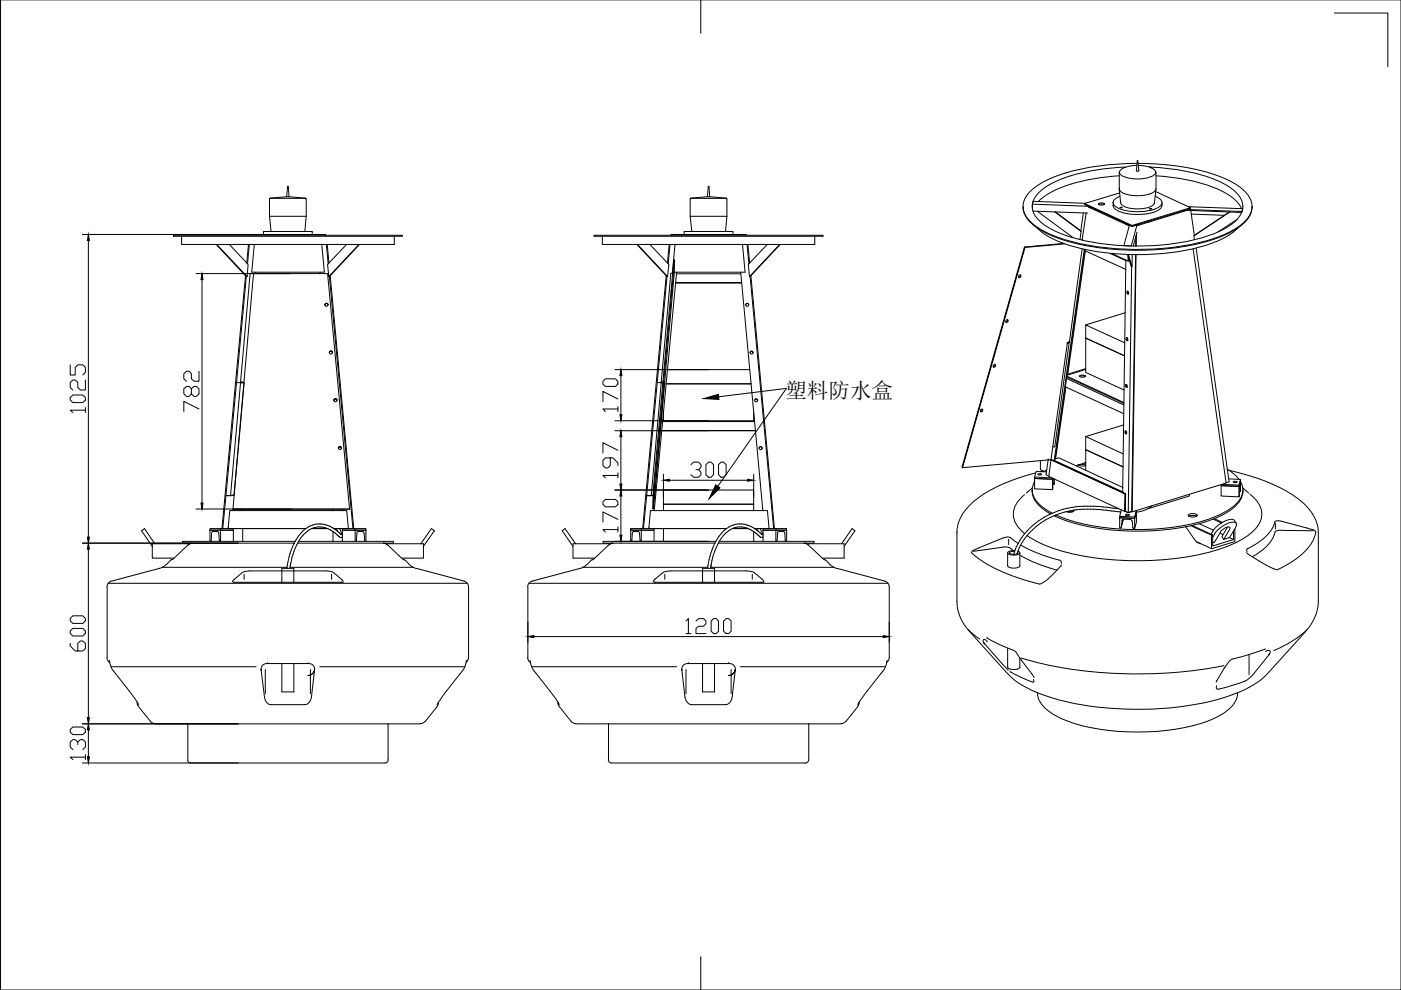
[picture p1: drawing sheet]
<svg xmlns="http://www.w3.org/2000/svg" width="297mm" height="210mm" viewBox="0 0 297 210" stroke-linecap="round" stroke-linejoin="round" font-family="sans-serif">
<defs><g id="words">
<text font-size="4.6" x="166.5" y="84.3">塑料防水盒</text>
</g></defs>
<path d="M.1 0h296.9v209.9h-296.9z" fill="none" stroke="#000" stroke-width=".21"/>
<path d="M148.6 0v7M282.9 2.8h11.3v11.3M148.6 202.8v7" fill="none" stroke="#000" stroke-width=".21"/>
<g fill="none" stroke="#000" stroke-width=".21">
<path d="M237.3 37.3a34.9 34.9 0 0 0-15.4 4l-1.7 1.4M237.3 36.7h.1M237.3 36.7v3.4M238.6 35.4a39.6 39.6 0 0 0-15.9 3.7 6.3 6.3 0 0 0-3.8 4.4 5.4 5.4 0 0 0 3.1 4.6 35.8 35.8 0 0 0 16.7 4 47.7 47.7 0 0 0 19.3-2.8 9.8 9.8 0 0 0 5.1-4 3.8 3.8 0 0 0-1.3-4.8 24.1 24.1 0 0 0-11.7-4.4l-6.4-.7h.4M240.9 36.2h.1M241 35.1l-2 .3a1.7 1.7 0 0 0-1.7 1.3M241.1 34.6a48.6 48.6 0 0 0-18.6 3.3 9.3 9.3 0 0 0-5.4 4.8 4.6 4.6 0 0 0 2.3 5.1 30.7 30.7 0 0 0 14 4.6 57.5 57.5 0 0 0 24.6-2.1 14.2 14.2 0 0 0 6.6-4.1l.8-1.6 .1-.8M241.1 34.1h.1zM241.1 34.1l-.2 2.1M241.2 34.1l.3 2.1-.3 .1-.3-.1M241.3 34.6a46 46 0 0 1 19.2 3.7 8.3 8.3 0 0 1 4.8 4.6l.2 .9M241.3 35.1a4 4 0 0 1 3.8 1.4v.1"/>
<path d="M244.1 35.6v-.2v.2M245 36.6a3.2 3.2 0 0 1-3 1.3h-1.7a3.3 3.3 0 0 1-3-1.3M245.1 37.3a33.8 33.8 0 0 1 15.5 4.1 6.7 6.7 0 0 1 2.6 2.9M245.1 36.7v3.4M36.8 49.9h48.5v.2h-48.5zM38.5 50.1v1.7h45.1v-1.7M45.8 51.8l6.4 6.8M46 51.8l6.4 6.8 .2-2.5-4-4.3M52.1 58.4l-5 53.7h.1l.7-7h1.4M52.4 58.6h-.2l-2 22.5M52.7 51.8l-.4 4M52.9 51.8l-.4 4.1"/>
<path d="M53.1 49.9v-.2h15.9v.2M53.7 58h-.7l-2 23M53.9 51.8l-.5 5.9h15.4l-.6-5.9M54.3 57.7l-.1 .3M55.9 49.7v-.6h10.3v.6M57.1 45.9h7.8M57.1 42.2v3.7M57.1 45.9l.4 3.2M57.3 42.1h7.5M60.8 41.7l-3.5 .3-.2 .2M60.8 41.7l.2-2.2h.1l.2 2.2M60.8 41.7h.5"/>
<path d="M61.3 41.7l3.5 .3M64.8 42l.1 .2M64.9 42.2v3.7l-.3 3.2M67.8 57.7v.3M69.2 51.8l.4 4.1M69.4 51.8l.4 4M70 58.4l5 53.7h-.2l-5-53.5h-.1M73.5 51.8l-4 4.3 .2 2.5 6.4-6.8M76.2 51.8l-6.4 6.8M126 49.9h48.5v.2h-48.5zM127.7 50.1v1.7h45v-1.7M135 51.8l6.4 6.8"/>
<path d="M135.2 51.8l6.3 6.8 .3-2.5-4-4.3M141.3 58.4l-5 53.7M141.5 58.6h-.1l-2.1 22.5M141.9 51.8l-.4 4M142.1 51.8l-.4 4.1M142.2 58l-2 23M142.3 49.9v-.2h15.9v.2M142.6 57.9l-.4 .1M143 55.1l-.1 2.9-4.4 49.9M143.1 51.8l-.5 5.9M143.2 60h14.1h-14.1M143.4 58.1h13.6"/>
<path d="M143.5 57.7l-4.8 50.6M145.1 49.7v-.6h10.3v.6M146.3 42.2v3.7l.4 3.2M146.3 45.9h7.8M146.5 42.1h7.5M150 41.7l-3.5 .3-.2 .2M150 41.7l.2-2.2h.1l.2 2.2M150 41.7h.5M150.5 41.7l3.4 .3 .2 .2M154.1 45.9l-.3 3.2M154.1 42.2v3.7M157 57.7l4.7 50.6"/>
<path d="M157.4 51.8l.6 5.9h-15.1M158.4 51.8l.4 4.1M158.6 51.8l.3 4M159.2 58.4l5 53.7h-.2l-5-53.5h-.1M162.7 51.8l-4 4.3 .2 2.5 6.4-6.8M165.4 51.8l-6.4 6.8M216 58.8h.1M216.3 58.3v.3l-.3 .2M216.9 43.8v.2M219 44.8l11.6 .4M219.9 48.3a18.6 18.6 0 0 0 9 4.3 54.2 54.2 0 0 0 27.5-.8 14.9 14.9 0 0 0 6.1-3.5M219.9 44.8l7.6 5.6"/>
<path d="M223.6 44.9l5.6 4.2-.2 1.7M223.8 44.9l5.4 4.1M225.5 51.6l-8.3 .8-13.3 46.7 .2 .1 13.2-46.7-.1-.1M225.7 51.7l-8.4 .8M229.4 52.8l-2.7 19.8M229.7 45.2l-.5 3.9M229.9 52.8l-6.4 44.9M229.9 43.2l10.1 4.6v.2l-10.1-4.7zM230 53.1l8.7 4M230 52.9l-6.4 44.9M230.1 53.2l-3.7 26.1M230.2 43.1l-11.2-.4-.1 .6"/>
<path d="M230.3 45.2l-.9 5.7h.2M230.8 43.7l-.9-.4 1.3 .6-.1 .2M230.8 43.7v.2l8.6 4M230.8 43.7l-11.9-.4v1M231.3 44v.1M231.4 44v.2M232.9 43.4l.6-.2 .6 .2M233 43.1h.8l.4 .2-.4 .2h-.6l-.3-.2zM235.4 53.7l3.3 1.6M235.7 53.7l3.5 1.6M236 43.6h.1M236 43v.6"/>
<path d="M237.3 40a2.3 2.3 0 0 0 2.2 1.4 7.3 7.3 0 0 0 5.3-.9l.3-.5M237.3 40.1h.1M237.3 40.1l.3 3M237.4 40.9l-7.5 2.3M237.5 44h.4zM237.6 43a2.94 2.94 0 0 0 2.7 1.3 5.5 5.5 0 0 0 4.4-1.1l.1-.2M238.7 55.1l-.7 49.3M238.8 47.6v-.2l1.2 .6M239 54l.8 2.5h.2l-.7-2.5M239.2 54.4v.9M239.3 54.9v.4h-.1M239.8 52.1l1.3-4.4-1.1 .3-.5-.3-1.2 4.4 1.6 .1"/>
<path d="M239.9 56.4l-.7 52.3 .7-.2-.7 .2-.6-.3 .6 .3M240.1 54l-.1 2.5M240.8 54l-.9 54.5h.2M240.8 50.1v2.1M240.9 49.6v2.6M241.1 49.2l-.8 3M241.5 47.7v-.2l-1.5 .5M243 47.1l.2 .1M243.5 46.9v.2M243.7 46.9v.1M243.7 44.3h.5zM244.9 41.6a1.81 1.81 0 0 1 1.5 1.5 3 3 0 0 1-2.6 1.5 11.5 11.5 0 0 1-7-.6 1.09 1.09 0 0 1-.8-1.1 1.09 1.09 0 0 1 .9-1l.5-.3"/>
<path d="M245 40.6l7.4 3.4-12.4 3.8M245.1 40.1l-.3 3M246.4 43a1.52 1.52 0 0 1-1.3 1.8 11.5 11.5 0 0 1-8.3-.2l-.7-.7-.1-.3M250.8 44.7l.1 .1M250.9 44.8v-.1l1.5-.5-.7 .2v.2l11.6 .5M251.7 44.6l-10.6 3.3v-.2M252 43.8l11.5 .5-.2 .6-11.6-.5M252.4 44v.2l-12.4 3.8M252.5 44.6l.6 5.4 7.7-5.1M252.6 45.4l7 .2M253 52.8l7 49.6-19.9 6.1 .8-54.5M253.1 50l.1 .8"/>
<path d="M253.6 52.6l7 49.6-.6 .1M260.7 44.9l-7.5 5M262.3 46.5l-4 2.7M265.5 43.8a5.1 5.1 0 0 1-2.7 4.3 29.8 29.8 0 0 1-12.7 4.3 57.7 57.7 0 0 1-25.3-1.7 15 15 0 0 1-6.9-4.2l-.9-1.7-.1-.9M69 64.5l.4-.1 .1 .2-.1-.2h-.3l-.2 .2zM69.8 74.8l.4-.3 .3 .3M69.9 74.6l.4-.1 .2 .2-.2-.2h-.3l-.2 .2zM141.5 78.4h17.4M141.6 71.2l-.1 .6zM142.5 61.4l-.1 .6zM158.1 64.6l.3-.3 .3 .3M159 74.8l.3-.3 .4 .3"/>
<path d="M210.9 77.2v.4l-.3 .2M213.3 68.3h.1M213.6 67.8v.3l-.3 .2M226.2 79.9l12.1 5.6M226.2 79.8l12.1 5.6M226.5 72.6l-.2 .1M226.5 72.7h.1M226.6 72.7h-.3l-3.5 24.8-18.7 1.7M226.6 72.6v.1h-.4M226.7 72.5l-.2 .1M226.7 72.7l-3.1 22h-.4M228.9 79.8l.6-.1 .6 .1"/>
<path d="M228.9 79.6l.9-.1 .4 .2-.4 .3h-.6l-.4-.3zM230.2 78.2l-3.9 1.2M230.2 78.3l-4 1.3M238.5 72.7l-8.3-3.8v2.8l8.2 3.8-8.2-3.8v7.3l8.1 3.7M238.6 66.3l-8.4 2.6M239 71.6l-.1 .3 .2 .3M239.1 72.2h.1M239.1 61.7l-.1 .3 .2 .3M239.3 62.3h.1M51 81.2h.7M51.2 81.1l-.2-.1 .7 .1M51.2 81v.2"/>
<path d="M51.2 81l.6 .1M51.7 81.1l-2.3 26.8M51.7 81.1l2-23.1h15.8l4.6 49.9h-24.7M51.7 81.2l-2.1 23.8M70.8 84.9l.3-.3 .3 .3M70.9 84.7l.4-.1 .1 .3-.1-.3h-.3l-.2 .3zM71.8 94.9l.4-.1 .2 .2-.2-.2h-.3l-.2 .2zM139.9 90.8l-.1 .6zM140.2 81.2h.3M140.2 81h.3zM140.3 91.3h19.9M140.4 81v.2"/>
<path d="M140.5 89.2h19.5M140.5 89.4h19.5M140.7 87.5v1.7M140.7 81v.6zM140.9 81.2h.1M140.9 81.2l-2.1 23.8M140.9 81.1h.1M141.2 81.4h18M152.3 84.1l14.5-1.7-14.6 20.7M159.8 87.5v1.7M160 84.9l.3-.3 .3 .3M160.9 95l.4-.3 .3 .3"/>
<path d="M208.2 86.7v.3l-.3 .2M220.6 97.7v1.9l.8 .4M221.2 99.9l-.6 .1M221.9 99.6l-.6 .4M222.2 97.5h.1M222.2 97.5l-.4 3.1 .6 .3M222.8 97.5l-.4 3.5 16 7.4M223.6 97.7l14.4 6.6M223.7 97.3l.8-.2 13.6 6.2M225.9 82l12.4 5.7M226 82.1l-2.2 15.2M226.1 80.2l12.2 5.7"/>
<path d="M228.6 98.5a1.87 1.87 0 0 0 1.6 .2M229.9 98.1l.3 .1M230.2 98.6l-.8-.1-.7 .2M230.2 98.1l-2.1 .6M238.2 96.2l-8-3.6v2.7l7.9 3.7-7.9-3.7v4.4M238.2 90.1l-8 2.5M238.7 91.4l-.1 .3 .2 .3M238.8 92h.1M238.9 81.5l-.1 .3 .2 .3M239 82.1h.1M260.2 99.5l1.4 1 1.1 1.1M260.5 99.7a38.8 38.8 0 0 1 14.9 6.1 8.9 8.9 0 0 1 4.1 7.1v14.6a9.7 9.7 0 0 1-2.7 6.4v-.1"/>
<path d="M32.8 115.3l-2.2-3.2-.6 .4 2.3 3.3M35.2 119.7l-.6 .5-.8 .3M36.1 118.8l-.8 .9M36.5 118.6l-.4 .2M39.9 115.5l.9-.3-.9 .3-3.5 3.2M40.2 115.3h-7.9v3h4.6M44.5 114.8v-2.4h5v2.4M44.7 114.5l-.1 .2M44.9 113.1l-.1 1.5M45.2 112.7l-.3 .4M45.2 112.7h.9l.3 .4M46.4 113.1l.1 1.4 .2 .2"/>
<path d="M46.8 112.1h-2.3v.3h5v-.3h-2.7v2.7M48.4 112.1l.3-3.8h24.8l.4 3.8h-3.1M48.4 112.1h.1M48.4 112.1h16.4M48.9 105l2.1-23.8-.8-.1-2.3 24h1M48.9 105h.7h-.4M49.4 107.9h24.7M49.6 108l-.1 .3M51.5 108v.3M51.5 112.1v2.7M61.5 120h.1M61.5 120v.5"/>
<path d="M62.6 114.8h-23.9v.4h23.7M63.3 114.8h20.1v.4h-20.3M64.8 112.1a5.4 5.4 0 0 1 7.1 .9l.5 .4M64.8 112.1a12.2 12.2 0 0 0-4 8.4M66.1 112.1h3.4M70.6 108v.3M70.6 112.7v2.1M71.3 112.1l.2 .5M72 112.1l.6 1.4M72.5 108v.3M72.6 112.1h2.7v.3h-2.7zM72.6 113.8l-.4 .2-.6-.5a4.9 4.9 0 0 0-6.4-.9 11.7 11.7 0 0 0-3.7 7.4"/>
<path d="M75.3 112.1h2.3v.3M75.6 113.1l.4-.4h1l.2 .4M75.7 113.1l-.1 1.4-.2 .2M77.2 113.1l.1 1.5M77.3 114.5l.1 .2M77.6 112.4h-5v2.4M77.6 112.4h-2.3v2.4M77.6 112.4v2.4M81.8 115.3h8v3h-4.6M82.2 115.5l-.4-.3h-.5l.9 .3 3.4 3.2M85.5 118.6l.4 .2M86 118.8l.8 .9"/>
<path d="M86.8 119.7l.6 .5 .8 .3M89.2 115.3l2.3-3.2 .6 .4-2.3 3.3M122 115.3l-2.2-3.2-.6 .4 2.3 3.3M124.4 119.7l-.6 .5-.8 .3M125.3 118.8l-.8 .9M125.7 118.6l-.4 .2M129.1 115.5l.9-.3-.9 .3-3.5 3.2M129.4 115.3h-7.9v3h4.6M133.7 114.8v-2.4h5v2.4M133.9 114.5l-.1 .2M134.1 113.1l-.1 1.5M134.4 112.7l-.3 .4"/>
<path d="M134.4 112.7h.9l.3 .4M135.6 113.1l.1 1.4 .2 .2M136 112.1v.3h2.7v-.3M137.6 112.1l.3-3.8h24.8l.4 3.8h-3.1M137.6 112.1h.1M138.1 105l2.1-23.8-.9-.1-2.9 31M138.1 105.1h-1h1.4M138.5 105h-.1M138.5 105h-.4M138.5 103.4l4.4-48.3h.1l-4.3 48.3h-.2l-.1 4.5h.1l.2-4.5M138.8 105h.1M140.7 103.9h19.1v3h-19.1z"/>
<path d="M140.7 108.3v-1.4h19.1v1.4M140.7 112.1v2.7M150.7 120h.1M150.7 120v.5M151.8 114.8h-23.9v.4h23.7M152.5 114.8h20.1v.4h-20.3M154 112.1h-20.3v.3h2.3v2.4M154 112.1l1.9-.9 1.9-.1a8.2 8.2 0 0 1 3.8 2.3M154 112.1l-.4 .3a9.6 9.6 0 0 0-2.4 3.6l-.7 2-.5 2.5M155.3 112.1h3.4M159.8 112.7v2.1M160.5 112.1l.2 .5"/>
<path d="M161.2 112.1l.6 1.4M161.8 114.8v-2.4h5v2.4M161.8 113.8l-.4 .2a9 9 0 0 0-3.6-2.2l-1.4-.1-1.6 .7a7.7 7.7 0 0 0-3.3 4.5l-.8 3.1M164.5 112.1h2.3v.3h-2.3zM164.5 112.1h-2.7v.3h2.7v2.4M164.9 113.1l-.2 1.4-.1 .2M166.1 112.7l.3 .4M166.1 112.7h-1l-.3 .4M166.4 113.1l.1 1.4 .1 .2M171 115.3h8v3h-4.6M171.4 115.5l-.9-.3 .9 .3 3.4 3.2M174.7 118.6l.4 .2"/>
<path d="M175.2 118.8l1.1 1.2 1.1 .5M178.4 115.3l2.3-3.2 .6 .4-2.3 3.3M202.9 112.8v.1M206 117.2a31.1 31.1 0 0 0 12.9 6.2l1.5 .4M212.7 116h.9l.7 .3M212.7 116l-6.3 .9M213.6 120a1.96 1.96 0 0 0 2.6 0M213.6 117.2v2.8M213.9 114.4v1.1M214.3 116.3l.6 .5M215.1 116.9l-.7 .1-.4 .2a1.46 1.46 0 0 0 1.8 0v-.1M215.2 116.7l-1.1 .1-.5 .4a1.98 1.98 0 0 0 2.6 0l-.4-.3"/>
<path d="M215.9 115.2l-1.7-1.3h-1.1l-6.8 2.8-.3 .5M216.2 117.7a29.8 29.8 0 0 0 7.9 3.2M216.2 117.2v2.8M216.4 115.6a30.8 30.8 0 0 0 8.1 3.1M217.2 104.9a5 5 0 0 0-2.2 5.3 6.5 6.5 0 0 0 2.3 2.9M218.8 104.2a5.2 5.2 0 0 0 3 4.2l.9 .6M218.8 103.9a5.7 5.7 0 0 0 3.4 4.4l.9 .5M218.8 104.2h.1M218.8 103.9v.3M218.8 103.5l-1.2 1M219.4 101.4l3.8 .2v2.2l-3.8-.2zM219.4 102.1l-.4 .7-.2 1.1"/>
<path d="M219.6 100.3a30.9 30.9 0 0 0-14 6.8 8.3 8.3 0 0 0-2.7 5.8v14.6M220.1 100.5h.7a.38 .38 0 0 1-.4 .2 .38 .38 0 0 1-.3-.2zM221.9 100h-2.2l-.3 1.1M223 101.3l-3.6-.2v.3M223.2 101.4v.2l-3.8-.2M223.2 103.5v.3M223.2 102.7h.3M223.2 101.4v.2M223.2 102.1v1.4M223.3 101.4l-.1 .7M223.4 102.5v.2M223.5 101.5v1"/>
<path d="M223.5 101.5v1.2M224.5 118.7a.57 .57 0 0 1 .5 .8M225 119.8l-.1 .2a15.8 15.8 0 0 1-3.8 3.5M227 108.3l.6 .1M227.2 108.6l-.3-.1-.3 .1M227.7 108.1v.1a1.33 1.33 0 0 1-1.7 .2M237.2 107.9l-.9-.1a27.2 27.2 0 0 0-11.8 .5 14.5 14.5 0 0 0-8.8 7.3l-.8 2M237.5 112h-.1v-2.2l3.2 .1 .3-1.4v2.2l-.3 1.4M237.6 108.6l-1.4-.2a25.9 25.9 0 0 0-11.5 .5 14.8 14.8 0 0 0-8.1 6.2l-1 2.3M237.7 108.1l-.3 1.4 3.2 .1M238.1 110.3v.1M238.1 110.4l-.4 1.4"/>
<path d="M238.2 110.1l-.1 .3M238.5 104.7l-15.7-7.2h.2l15.7 7.2M238.5 104.7h.2l-.1 3.7h-.2zM238.7 109.1h.7a.38 .38 0 0 1-.4 .2 .38 .38 0 0 1-.3-.2zM240 110.5l-.4-.4h-1.5l-.2 .1-.2 1.6-.2 .1M240.1 110.5l.1 1.4M240.6 109.6v2.5l-.5-.3M240.9 108.2l-.3 1.4M240.9 108.2l-.3 1.7-3.2-.1v-.3M244.3 107.2a6.2 6.2 0 0 1-3.4 1.4M251.4 111.7l1.9 2.7 .7 .7M252 109.1l.5-.2h.7l.6 .4a1.44 1.44 0 0 1-1.9 0z"/>
<path d="M252 109.5l.9-.2 .8 .2M252.2 104.8v.4l-8.9 2.7M252.5 111.5l4.4 2M252.8 111.4l4.3 2-.2 .1M253.6 114.8l3.3 1.5M254.2 115.2l.4 .1M254.3 111.1l3 1.3M257.2 112.6l-.4 .7M257.2 110.1l1.8 .8M257.5 110l1.7 .8M257.5 113.2l-.4 .7M258.6 113l.7 .3"/>
<path d="M258.8 112.8l-1.3 2.1-.4 .2M259.1 102.7l3.6 .1v.3l-3.8-.1v-.2M260.3 111.8l-1.2 2 .3 .6M260.5 101.5l2.5 .2-.3 1.4-3.8-.1v2.2l3.8 .1M260.6 114l.9 .4M260.7 112.2v-.4h-.5l-1 .5-.5 .5M261.5 112.6v1.8l-4.4 1.4v-2.4M261.5 102.1h.7a.38 .38 0 0 1-.3 .2 .38 .38 0 0 1-.4-.2zM261.7 110.3a2.47 2.47 0 0 0-2.6 .5l-1.4 1.1-.6 .7M261.7 110.4l.4 .6M261.8 112.2v2.6l-4.9 1.5v-2.8M261.9 111.8l.2-.4-.1-.6a3.6 3.6 0 0 0-3.4 1.2l-1.1 1.2"/>
<path d="M262 111.9l-1.3 2.1-1.3 .4 1.3-2.2M262.7 105.3h.1M262.7 105v.2M262.7 104.2h.3v-2.2l-.3 1.1v2.2M262.9 102.5v.2M262.9 102.5l-.1 .7-.1 1.8M263 104.1v.1M263 102.8v1.3M263 102.1a3.6 3.6 0 0 1-.7 4.5 20.2 20.2 0 0 1-10.4 4.6 53.4 53.4 0 0 1-26-1.2l-2-.8M263 101.7l-.3 1.1M263.5 104.2a5.1 5.1 0 0 1-2.6 3.9 29.8 29.8 0 0 1-12.8 4.1 50.3 50.3 0 0 1-23.7-2.4l-.9-.5M263.5 103.5l1.2 1"/>
<path d="M263.6 103.9v.3M264.3 117.2l2.7 1.8 3.4 1.7M264.5 116.3a10.1 10.1 0 0 0 5.8-5.7l.4-.2 .9 .1 6.9 1.9 .5 .3a8.3 8.3 0 0 1-3.7 5.4l-3.2 2-1.2 .7-.4-.1M264.6 116.3l-.3 .3 .1 .3M265 104.8a5 5 0 0 1 2.4 5.3 9.2 9.2 0 0 1-5.2 4.9 51.1 51.1 0 0 1-22 3.9 50.4 50.4 0 0 1-20.1-3.9l-2.3-1.5M270.3 112.9a8.6 8.6 0 0 1-4.8 5.2M270.4 111v1.2M271.6 112.4a1.44 1.44 0 0 0-1.3 .5M271.6 112.5h6.9M22.7 139.4l.1 .6 .4 .4M22.7 124.5v14.9M23 123.7h76.1"/>
<path d="M23.6 123.2a1.29 1.29 0 0 0-.9 1.3M33.9 120.5l-10.2 2.7M34.4 120.3h26.5M49.7 123.5l-.4-.2 .2-.3 1.9-1.6 1.5-.4 16.7 .1 1.1 .3 1.7 1.4 .4 .6-23.1 .1M51.8 121.8v1M59.8 123.5v-3h2.5v3M60.8 120.5h.1M61.5 120.3h26.2M70.3 121.8v1M88.3 120.5l10.1 2.7M98.4 123.2a1.29 1.29 0 0 1 .9 1.3v14.9l-.1 .6-.4 .4M112.2 123.7h76.1"/>
<path d="M123 120.5l-10.2 2.7a1.21 1.21 0 0 0-.9 1.3v14.9l.1 .6 .4 .4M123.6 120.3h26.5M138.9 123.5l-.4-.3 2.1-1.8 1.5-.4 16.7 .1 1.1 .3 1.7 1.4 .4 .6-.4 .1M138.9 123.5h22.6M141 121.8v1M149 123.5v-3h2.5v3M150 120.5h.1M150.7 120.3h26.1M159.5 121.8v1M177.4 120.5l10.2 2.7a1.29 1.29 0 0 1 .9 1.3v14.9l-.1 .6-.4 .4M202.9 127.5a9.4 9.4 0 0 0 2.7 6.4v-.1M205.2 133.5l2.5 2"/>
<path d="M205.6 133.9l8 8.9M209.3 135.3h.1M209.3 135.3l2.6 1.4 3.4 1.4 3.9 5.6M209.3 136.1a.66 .66 0 0 0-.8-.5 .69 .69 0 0 0 .3 .9l-.2-.2 5.2 5.8M213.6 137.4v4.1M216.2 139.5v2a1.95 1.95 0 0 1-2.6 0M216.5 139.5a93.1 93.1 0 0 0 43 1.6M220.9 123.7l-.5 .1M221.1 123.6h-.1M264.8 138.8v4.2M268.3 137.6l-7.4 2.3-1.4 1.8-1.7 2.9M268.3 138.1a.63 .63 0 0 1 1 0l-.3 .7 .2-.1-3.4 4.2a5.9 5.9 0 0 1-3.8 2.2l-3.6 1"/>
<path d="M276.8 133.9l-8 8.9M277.1 133.5a21.7 21.7 0 0 1-7 4.4M23.2 140a4.5 4.5 0 0 0 1.3 2.8l3.6 4.6 1.3 1.9M23.5 141.4h30.8M29.1 149l.2 .8 2.6 3.2M29.1 148.9v.1M29.2 149.4h.2M31.9 152.9l.4 .4 .6 .2h56.2M39.8 153.4v.2M39.8 153.6v7.5M56.2 142v5.1M56.7 140.7a1.18 1.18 0 0 0-1.3 1.5v-.2l.7 5.8a1.6 1.6 0 0 0 1.4 1.6h7.1a1.68 1.68 0 0 0 1.4-1.6l.7-5.8-.1 .4-.5 .6-.8 .2a1.28 1.28 0 0 0 1.4-1.1 1.28 1.28 0 0 0-1.2-1.4h-.1"/>
<path d="M56.8 140.7h.1M56.8 140.7h8.5M59.8 140.7v6h2.5v-6M65.3 140.7h.1M65.8 142v5.1M67.8 141.4h30.7M82.2 153.4v.2M82.3 153.6v7.5a.66 .66 0 0 1-.7 .7h-41.2a.66 .66 0 0 1-.6-.7M90.1 152.9l-.4 .4-.6 .1M92.7 149.4h.2M92.7 149.8l-2.5 3.2M92.9 149l-.2 .8"/>
<path d="M92.9 148.9v.1M98.9 140a5.2 5.2 0 0 1-1.3 2.8l-3.6 4.6-1.3 1.9M112.4 140a4.5 4.5 0 0 0 1.3 2.8l3.5 4.6 1.4 1.9M112.7 141.4h30.8M118.3 149l.2 .8M118.3 148.9v.1M118.4 149.4h.2M118.6 149.8l2.5 3.2M121.1 152.9l.4 .4 .6 .1M122.1 153.5h56.2M129 153.4v.2M129 153.6v7.5"/>
<path d="M145.4 142v5.1M145.8 140.7a1.18 1.18 0 0 0-1.2 1.5v-.2l.6 5.8 .2 .6 .7 .8 .6 .2h7.1a1.68 1.68 0 0 0 1.4-1.6l.7-5.8-.3 .6-.3 .4-.8 .2a1.28 1.28 0 0 0 1.4-1.1 1.28 1.28 0 0 0-1.2-1.4h-.1M146 140.7h.1M146 140.7h8.5M149 140.7v6h2.5v-6M154.5 140.7h.1M155 142v5.1M157 141.4h30.7M171.4 153.4v.2M171.5 153.6v7.5M179.3 152.9l-.4 .4-.6 .1M181.9 149.8l-2.5 3.2"/>
<path d="M181.9 149.4h.2M182.1 149l-.2 .8M182.1 148.9v.1M188 140.4l-.5 1.4-3.7 4.7-1.9 2.8M188.1 140l-.1 .4M213.6 142.8h.1M213.6 141.5h.1M213.6 142.8a18.9 18.9 0 0 0 9.4 5.1 68.8 68.8 0 0 0 37-.1 20.3 20.3 0 0 0 8.8-5M214.2 142.4l.1 .1M214.3 142.5l2.4 1.2 2.1 .9M219.1 144.1l.1 .4-.4 .1M219.9 146.9a6.2 6.2 0 0 0 3.8 4.8 37.9 37.9 0 0 0 17.5 3.5 42 42 0 0 0 16.2-2.9 8.1 8.1 0 0 0 4.9-4.5l.1-.9"/>
<path d="M258 145.4l-.1 .6 .5 .1M268.7 142.8h.1M129 161.1a.66 .66 0 0 0 .6 .7h41.2a.66 .66 0 0 0 .6-.7"/>
<circle cx="216.2" cy="58.6" r=".28"/>
<circle cx="69.2" cy="64.6" r=".32"/>
<circle cx="70.2" cy="74.8" r=".32"/>
<circle cx="158.4" cy="64.6" r=".32"/>
<circle cx="159.3" cy="74.8" r=".32"/>
<circle cx="210.8" cy="77.6" r=".28"/>
<circle cx="213.5" cy="68.1" r=".28"/>
<circle cx="238.9" cy="71.9" r=".27"/>
<circle cx="239.1" cy="62" r=".27"/>
<circle cx="71.1" cy="84.9" r=".32"/>
<circle cx="72.1" cy="95" r=".32"/>
<circle cx="160.3" cy="84.9" r=".32"/>
<circle cx="161.3" cy="95" r=".32"/>
<circle cx="208.1" cy="87.1" r=".28"/>
<circle cx="238.7" cy="91.6" r=".27"/>
<circle cx="238.8" cy="81.8" r=".27"/>
</g>
<g fill="none" stroke="#000" stroke-width=".21">
<path d="M17.5 49.7h35.6M18.7 51v62.9M41.6 58h20M42.8 59.3v47.4M14.9 77.4v2.1h1v-1.6l.6-.5h1.1l.5 .5v1.1l-.5 .5M42.2 78.7v2.1h-1.1l-.5-.5v-1l-.5-.6h-.6l-.5 .6v1l.5 .5M130.4 78.4h19.8M131.6 79.6v8.3M15.4 83.7h2.2l.5 .6v.5l-.5 .6h-2.2l-.5-.6v-.5zM18.1 87h-3.2l.5 .5M18.1 80.6v2.1h-1.1l-.5-.6v-1l-.6-.5h-.5l-.5 .5v1l.5 .6M18.1 86.4v1.1"/>
<path d="M40.6 82.4l.5-.5h.5l.6 .5v1.1l-.6 .5h-.5l-.5-.5v-1.1l-.5-.5h-.6l-.5 .5v1.1l.5 .5h.6l.5-.5M42.2 86.7l-3.2-1.6v2.1M128.3 80.3h2.2l.5 .6v.5l-.5 .5h-2.2l-.5-.5v-.5zM129.4 97.1v1.6l-.5 .5h-.6l-.5-.5v-1.1l.5-.5h1.6l1.1 1v.6M130.4 89.2h19.8M130.4 91.3h19.8M131 86.7h-3.2l.5 .6M131 84.6l-3.2-1.6v2.1M131 95.5l-3.2-1.6v2.1M131 86.2v1.1M131.6 92.6v10M146.5 98.5l.6-.5h1l.5 .5v.6l-.5 .5h-.5"/>
<path d="M148.1 99.6l.5 .5v.5l-.5 .6h-1l-.6-.6M149.7 98.5l.5-.5h.6l.5 .5v2.1l-.5 .6h-.6l-.5-.6zM152.9 98h.5l.6 .5v2.1l-.6 .6h-.5l-.6-.6v-2.1zM17.5 115.2h33M18.7 116.4v35.8M41.6 107.9h20.2M127.8 106.4l.5-.5h2.2l.5 .5v.5l-.5 .6h-2.2l-.5-.6zM130.4 103.9h19.8M130.4 114.8h19.8M131 100.8h-3.2l.5 .5M131 112.3h-3.2l.5 .5M131 110.1l-3.2-1.5v2.1"/>
<path d="M131 100.3v1M131 111.7v1.1M131.6 105.2v8.3M140.7 100.6v4.8M141.9 101.8h16.6M159.8 100.6v4.8M14.9 136.4v.6l1 1h1.7l.5-.5v-1.1l-.5-.5h-.6l-.5 .5v1.6M15.4 133.2h2.2l.5 .6v.5l-.5 .5h-2.2l-.5-.5v-.5zM15.4 130.6h2.2l.5 .5v.5l-.5 .6h-2.2l-.5-.6v-.5zM111.9 131.9v4.3M113.2 135h74.1M145.4 131.7l.6-.5v3.1"/>
<path d="M145.4 134.3h1.1M147.6 131.7l.5-.5h1.1l.5 .5v.5l-.5 .6h-1.1l-.5 .5v1h2.1M151.3 131.2h.5l.5 .5v2.1l-.5 .5h-.5l-.5-.5v-2.1zM153.4 131.7l.6-.5h.5l.5 .5v2.1l-.5 .5h-.5l-.6-.5zM188.5 131.9v4.3M14.9 154.7l.5-.6h2.2l.5 .6v.5l-.5 .6h-2.2l-.5-.6zM16.5 157.9v-.6l-.6-.5h-.5l-.5 .5v1.1l.5 .5M16.5 157.3l.5-.5h.6l.5 .5v1.1l-.5 .5M17.5 153.5h33M18.1 160v1.1M18.7 154.7v5.8M17.5 161.8h33"/>
<path d="M18.1 160.5h-3.2l.5 .6"/>
</g>
<g fill="#000" stroke="#000" stroke-width=".21">
<path d="M18.7 49.7l.3 1.3h-.5zM42.8 58l.2 1.3h-.4zM131.6 78.4l.3 1.2h-.5zM131.4 87.9h.5l-.3 1.3zM131.6 91.3l.3 1.3h-.5zM18.5 113.9h.5l-.3 1.3zM18.7 115.2l.3 1.2h-.5zM42.6 106.7h.4l-.2 1.2zM131.4 102.6h.5l-.3 1.3zM131.6 103.9l.3 1.3h-.5zM131.4 113.5h.5l-.3 1.3zM140.7 101.8l1.2-.2v.4z"/>
<path d="M158.5 101.6l1.3 .2-1.3 .2zM111.9 135l1.3-.2v.4zM187.3 134.8l1.2 .2-1.2 .2zM18.5 152.2h.5l-.3 1.3zM18.7 153.5l.3 1.2h-.5zM18.5 160.5h.5l-.3 1.3z"/>
</g>
<path d="M149.2 84.5l3.1-.9 .1 1.1zM151.8 102.8l.8 .6-2.2 2.3z" fill="#000" stroke="#000" stroke-width=".21"/>
<use href="#words"/>
</svg>
